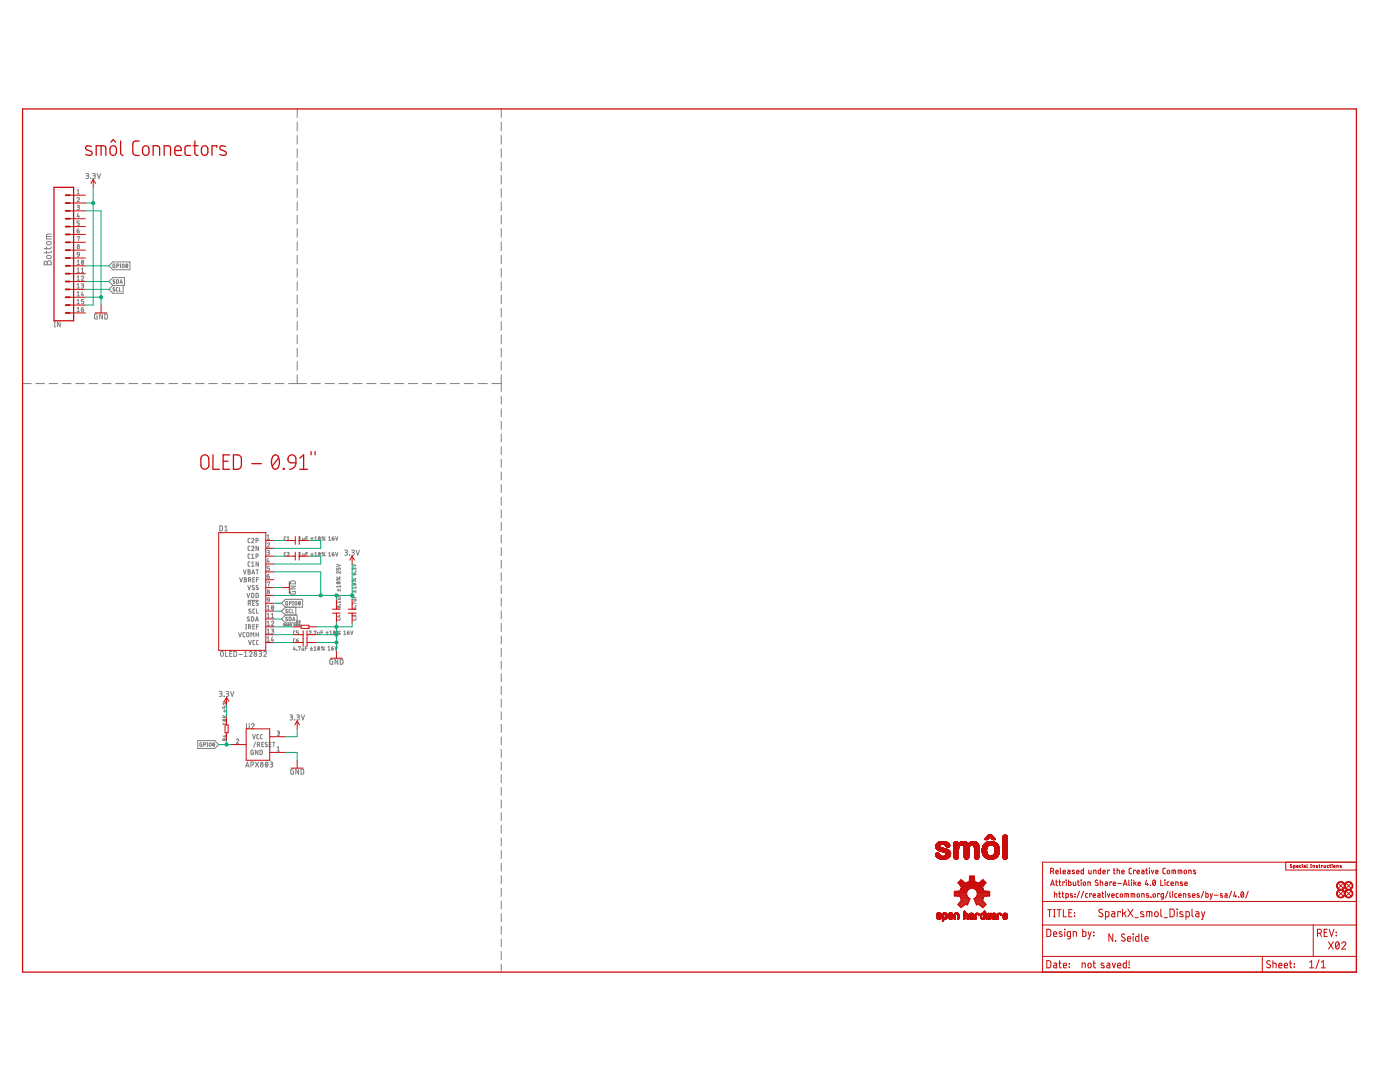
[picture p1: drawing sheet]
<svg xmlns="http://www.w3.org/2000/svg" width="279mm" height="216mm" viewBox="0 0 279 216" stroke-linecap="round" stroke-linejoin="round" font-family="sans-serif">
<g fill="none" stroke="#808080" stroke-width=".2">
<path d="M15.4 39.6a.23 .23 0 0 1 .3-.2 .23 .23 0 0 1 .1 .4l-.4 .5h.5M15.4 38l.2-.2v.9M15.4 38.7h.5M17.1 34.6l.6 .1-.1 .3-.3 .1M17.4 35.1l.3 .3-.2 .2h-.4M18.1 35.6h.1M18.5 34.6h.4l.1 .2-.1 .2-.3 .1M18.8 35.1l.2 .1v.3l-.5 .1M19.4 34.6l.3 1 .4-1M59.3 21.7v1.8M59.3 24.4v1.7M59.3 27v1.8"/>
<path d="M59.3 29.7v1.7M59.3 32.3v1.8M59.3 35v1.7M59.3 37.7v1.7M100 21.7v1.8M100 24.4v1.7M100 27v1.8M100 29.7v1.7M100 32.3v1.8M100 35v1.7M100 37.7v1.7M8.9 52.2l.3-.1 .2 .3a.4 .4 0 0 1 .4-.4 .4 .4 0 0 1 .4 .4v.4h-1.4z"/>
<path d="M9.3 49.3v.5M9.3 50.1v.5M9.3 47.2h.9M9.4 51.1l.7-.1 .1 .4-.3 .2h-.4l-.2-.2zM9.4 52.4v.4M9.5 48.2h.6l.1 .3v.2l-.7 .1-.2-.2zM10.2 50.1l-.1 .3h-1.3M10.2 49.3l-.2 .3h-1.2M10.2 46.7h-.7l-.2 .3v.7h.9M15.4 41l.4 .1v.2l-.3 .1M15.4 46.1h.3a.24 .24 0 0 1 .2 .2 .24 .24 0 0 1-.3 .2 .24 .24 0 0 1-.2-.2zM15.4 47.3v-.1h.5l-.3 .9"/>
<path d="M15.4 52.1l.2-.2v.9M15.4 53.7l.2-.2v.9M15.4 55.2l.2-.1v.8M15.4 56.8l.2-.2v.9M15.4 58.4l.2-.2v.9M15.4 59.9l.2-.1v.8M15.4 52.8h.5M15.4 54.4h.5M15.4 55.9h.5M15.4 57.5h.5M15.4 59.1h.5M15.4 50.5l.3-.1 .2 .4h-.4z"/>
<path d="M15.6 42.5l-.2 .7h.5M15.6 41.4l.2 .1v.2l-.4 .1M15.7 43v.4M15.8 45.7l-.3 .1-.1 .3M15.9 44.1h-.5v.4h.4l.1 .2-.1 .2-.4 .1M15.9 50.8l-.2 .3-.2 .1M16.2 55.2l.3-.1 .2 .1v.2l-.5 .5h.5M16.2 56.6h.4l.1 .2-.1 .2h-.3M16.2 54.4h.5M16.2 53.7l.3-.2v.9M16.4 52a.4 .4 0 0 1 .3 .4 .4 .4 0 0 1-.3 .3l-.2-.3zM16.4 58.2l-.2 .7h.5"/>
<path d="M16.5 57l.2 .1v.3l-.5 .1M16.6 58.7v.4M16.7 52.1l-.4 .5M16.7 59.8h-.5v.3l.4 .1 .1 .1-.1 .3h-.4M21.7 56.2l.8-.8h2.3v1.6h-2.3zM21.7 53l.8-.7h3.4v1.5h-3.4zM22.5 57l-.8 .7 .8 .8h2.1v-1.5M22.9 55.9l-.3-.1v.2l.3 .5-.4-.1M22.9 57.4h-.3v.2l.3 .4h-.4M22.9 52.7l-.3 .1v.6h.3v-.4h-.1M23.3 55.8l.3 .1v.6h-.3zM23.3 53.1h.3l.1-.3-.4-.1v.7"/>
<path d="M23.5 57.4l-.3 .2v.4l.3 .1M23.8 57.4v.7h.4M23.9 56.5l.3-.7 .2 .7M24 53.4h.1M24 52.7h.1M24 56.4h.4M24 52.7v.7M24.4 52.8l.2-.1 .2 .1-.1 .6-.3-.1zM25.2 52.7a.33 .33 0 0 1 .3 .4 .33 .33 0 0 1-.3 .3l-.1-.4zM25.5 52.9l-.4 .4M59.3 40.3v1.7M59.3 43v1.7"/>
<path d="M59.3 45.6v1.7M59.3 48.3v1.7M59.3 50.9v1.7M59.3 53.6v1.7M59.3 56.2v1.8M59.3 58.9v1.7M100 40.3v1.7M100 43v1.7M100 45.6v1.7M100 48.3v1.7M100 50.9v1.7M100 53.6v1.7"/>
<path d="M100 56.2v1.8M100 58.9v1.7M4.5 76.5h1.7M7.2 76.5h1.7M9.8 76.5h1.7M10.8 65.2h.2M10.8 64.2h.2M10.9 64.2v1M12 64.2v1l-.5-1v1M12.5 76.5h1.7M15.1 76.5h1.7M15.4 61.5l.2-.2v.9"/>
<path d="M15.4 60.6h.5M15.4 62.2h.5M16.2 61.7h.3a.24 .24 0 0 1 .2 .3 .24 .24 0 0 1-.2 .2 .24 .24 0 0 1-.3-.2zM16.6 61.3l-.3 .1-.1 .3M17.8 76.5h1.7M19.4 62.7l-.5 .1 .1 .8h.4v-.5h-.2M20.4 76.5h1.8M20.4 62.7v.9l-.5-.9v.9M20.9 62.7l.5 .1 .1 .6-.2 .2h-.4zM23.1 76.5h1.7M25.7 76.5h1.8M28.4 76.5h1.7"/>
<path d="M31.1 76.5h1.7M33.7 76.5h1.7M36.4 76.5h1.7M39 76.5h1.7M41.7 76.5h1.7M44.3 76.5h1.7M47 76.5h1.7M49.6 76.5h1.8M52.3 76.5h1.7M54.9 76.5h1.8M57.6 76.5h3.6M59.3 61.5v1.8"/>
<path d="M59.3 64.2v1.7M59.3 66.8v1.8M59.3 69.5v1.7M59.3 72.2v1.7M59.3 74.8v1.7M62.1 76.5h1.8M64.9 76.5h1.8M67.6 76.5h1.9M70.4 76.5h1.9M73.2 76.5h1.8M76 76.5h1.8M78.7 76.5h1.9"/>
<path d="M81.5 76.5h1.9M84.3 76.5h1.8M87.1 76.5h1.8M89.9 76.5h1.8M92.6 76.5h1.9M95.4 76.5h1.9M98.2 76.5h1.8M100 61.5v1.8M100 64.2v1.7M100 66.8v1.8M100 69.5v1.7M100 72.2v1.7"/>
<path d="M100 74.8v3.3M100 79.1v1.5M100 81.6v1.6M100 84.1v1.6M100 86.6v1.6M100 89.1v1.6M100 91.7v1.5M100 94.2v1.6M100 96.7v1.6M100 99.2v1.6M43.9 104.9l.4 .1v.9h-.4zM44.9 105.9h.5"/>
<path d="M44.9 105.2l.2-.3v1M47.8 115.3l.3 .8 .3-.8M48.6 113.7l.3 .9 .2-.9M48.7 115.3h.4l.1 .1-.2 .2 .2 .3-.2 .2h-.3zM48.7 115.6h.3M49.3 118.4l.3 .9 .2-.9M49.4 116.8l.3 .9 .3-.9M49.5 113.7l.4 .1-.2 .3 .3 .1-.1 .3-.4 .1zM49.5 114.1h.2M49.5 119.8h2.1M49.6 115.7l.4-.1v-.3h-.4v.8M49.9 115.7l.2 .4"/>
<path d="M49.9 107.4h-.3l-.1 .2v.6l.4 .1M49.9 109h-.3l-.1 .2v.5l.4 .2M49.9 110.6h-.3l-.1 .1v.6l.4 .1M49.9 112.1h-.3l-.1 .2v.6l.4 .1M50.2 118.4h.3l.2 .2-.1 .5-.2 .2h-.2zM50.2 107.6a.24 .24 0 0 1 .3-.2 .24 .24 0 0 1 .1 .4l-.4 .5h.5M50.2 111.4h.5M50.2 110.7l.2-.1v.8M50.2 109.2a.23 .23 0 0 1 .4-.2 .23 .23 0 0 1 0 .4l-.4 .5h.5M50.2 112.3l.3-.2v.9M50.2 113h.5M50.2 114.6l.3-.9 .3 .9"/>
<path d="M50.3 114.3h.5M50.5 115.6h.2M50.7 116.9l-.3-.1-.1 .2 .5 .4v.2l-.2 .1-.3-.1M50.8 120h-.4v.8h.4M50.8 115.3h-.3v.8h.3M51.1 107.9h.4v-.4l-.4-.1v.9M51.1 111l.4-.1v-.3h-.4v.8M51.1 118.4l.4 .1v.7l-.4 .1zM51.1 113.7h.5M51.2 115.6h.4M51.3 113.7v.9M51.5 116.9l-.3-.1-.1 .2 .4 .4v.2l-.1 .1-.3-.1"/>
<path d="M51.6 109v.9l-.5-.9v.9M51.6 112.1v.9l-.5-.9v.9M51.6 115.3h-.4v.8M53.3 108.5a.24 .24 0 0 1 .4-.2 .24 .24 0 0 1 0 .4l-.4 .5h.5M53.3 109.9h.4l.1 .1-.1 .2h-.3M53.3 114.9h.3a.24 .24 0 0 1 .1 .4 .24 .24 0 0 1-.4 0zM53.3 106.9l.3-.2v.9M53.3 107.6h.5M53.3 116.2v-.1h.5l-.2 .9M53.3 119.4l.3-.1 .2 .1v.3h-.4zM53.5 111.4l-.2 .7h.5M53.6 110.2l.2 .2v.2l-.5 .1"/>
<path d="M53.6 111.9v.4M53.7 114.6l-.3 .1-.1 .2M53.8 113h-.5v.4h.4l.1 .2-.1 .2-.4 .1M53.8 119.7l-.1 .3-.3 .1M57 107.1l-.3 .2v.4l.3 .1M57 110.2l-.3 .2v.5l.3 .1M57.3 110.4a.2 .2 0 0 1 .3-.2 .21 .21 0 0 1 .1 .4l-.4 .4h.4M57.3 107.8h.4M57.3 107.3l.2-.2v.7M58 118l.1 .5 .8-.1v-.4h-.5v.2M58 117h.9l-.9 .5h.9M58 116h.8l.1 .5h-.9z"/>
<path d="M59.7 107.3l.2-.2v.7M59.7 110.4l.2-.2v.8M59.7 107.8h.4M59.7 111h.4M60.4 107.3l.1 .5h.2v-.5M60.4 110.5l.1 .5h.2v-.5M61 107.4h.4M61 110.6h.4M61.4 107.1h-.4v.7M61.4 110.2h-.4v.8M62 107.8h.5M62 107.4h.5"/>
<path d="M62 111h.5M62 110.6h.5M62.3 107.2v.5M62.3 110.3v.5M62.8 107.8h.4M62.8 107.3l.2-.2v.7M62.8 110.4l.2-.2v.8M62.8 111h.4M63.6 107.1a.34 .34 0 0 1 .3 .4 .34 .34 0 0 1-.3 .3l-.1-.3zM63.6 110.3a.34 .34 0 0 1 .3 .3 .34 .34 0 0 1-.3 .3l-.1-.3zM63.9 107.3l-.3 .4M63.9 110.4l-.3 .4"/>
<path d="M64.9 107.1l-.7 .7M64.9 110.2l-.7 .8M65.6 107.8h.4M65.6 107.3l.2-.2v.7M65.6 110.4l.2-.2v.8M65.6 111h.4M66.3 107.4h.2a.2 .2 0 0 1 .2 .2 .2 .2 0 0 1-.2 .2 .2 .2 0 0 1-.2-.2zM66.3 110.6h.2a.2 .2 0 0 1 .2 .2 .2 .2 0 0 1-.2 .1 .2 .2 0 0 1-.2-.2zM66.6 107.1l-.2 .1-.1 .2M66.6 110.2l-.2 .1-.1 .3M67 107.1l.2 .7 .2-.7M67 110.2l.2 .8 .2-.8"/>
<path d="M67.2 113.3v.4h.3l.1-.4 .3 .1v.3M67.2 118.6v.4h.7M67.2 115.1l.7 .7M67.2 112.6l.7 .2-.7 .3M67.2 116.2a.38 .38 0 0 1 .4-.1 .38 .38 0 0 1 .3 .3 .37 .37 0 0 1-.4 .1 .37 .37 0 0 1-.3-.3zM67.3 117.8h.5M67.3 116.1l.4 .4M67.4 119.3h.5l-.1 .3h-.4M67.5 118.6v.4M67.5 117.5v.5M67.9 114v.4l-.4-.3a.2 .2 0 0 0-.3 0 .2 .2 0 0 0 .1 .3M67.9 116.8v.4"/>
<path d="M67.9 117.5v.5M67.9 120v.4M67.9 117h-.7l.1 .2M68.8 109.8l.5 .1v.3h-.4M69.1 110.2l.3 .4-.2 .1-.4 .1M69.7 110.8h.1M70.2 109.8l.5 .1-.1 .3h-.3M70.3 114.4l.1 .2 .2 .1M70.3 118.9v.4h.7M70.3 115.4l.7 .7M70.3 112.6l.7 .2-.7 .3M70.3 116.5a.37 .37 0 0 1 .4-.1 .37 .37 0 0 1 .3 .3 .38 .38 0 0 1-.4 .1 .38 .38 0 0 1-.3-.3z"/>
<path d="M70.4 118h.5M70.4 110.2l.3 .4-.1 .1-.4 .1M70.5 116.4l.4 .3M70.5 119.6h.5v.3h-.5M70.6 113.5l.1-.2h.2l.1 .4M70.6 113.5l-.2-.2-.1 .4M70.6 113.5v.1M70.6 118.9v.4M70.7 117.8v.5M70.7 114.3a.2 .2 0 0 1 .3 .1 .2 .2 0 0 1-.2 .3h-.2zM71 114h.1M71 117.1v.4"/>
<path d="M71 117.8v.5M71 117.3h-.7l.2 .2M71.1 109.8l.3 1 .3-1M100 101.7v1.6M100 104.2v1.6M100 106.8v1.6M100 109.3v1.6M100 111.8v1.6M100 114.3v1.6M100 116.8v1.6M100 119.3v1.6M43.8 138h.4l.1 .2-.1 .2h-.3"/>
<path d="M44 138.4l.3 .1v.4l-.5 .1M44.1 130h.4l.1 .3v.4l-.2 .3-.3-.1-.1-.2zM44.5 140l.7 .6M44.7 139h.1M45 130v1h.5M45.1 138l.5 .1v.3h-.4M45.4 138.4l.2 .1v.4l-.5 .1M45.8 130.4h.4M46 138l.4 1 .3-1M46.3 130h-.5v1h.5M46.7 130l.5 .2v.5l-.1 .3h-.4zM47.6 126.2l.3 .9 .3-.9"/>
<path d="M47.7 130.6h.6M48.8 131h.5M48.8 130.2l.2-.2v1M48.9 126.2h-.3l-.1 .2v.6l.4 .1M49 125.5h.2M49 124.7h.2M49.1 124.7v.8M49.2 126.3l.2-.1 .3 .1-.1 .7h-.4zM49.6 120.4l.4-.1-.1-.3h-.3v.8M49.6 125.1l.4-.1v-.3h-.4v.8M49.6 127.8l.3 .8 .3-.8M49.7 130.2a.27 .27 0 0 1 .4-.2 .27 .27 0 0 1 .1 .4l-.5 .6h.6"/>
<path d="M49.8 123.1h-.4v.2l.4 .4v.1h-.5M49.8 120.4l.2 .4M49.9 125.1l.2 .4M50.1 121.6l-.3-.1-.1 .2 .4 .4v.2h-.5M50.1 127.1v-.9l.3 .5 .3-.5v.9M50.2 123.1l.4 .1 .1 .5-.2 .2h-.3zM50.4 120.3h.3M50.5 125h.2M50.8 121.5h-.3v.2v.6l.3 .1M50.8 124.7h-.3v.8h.3M50.9 127.8h-.3l-.1 .2v.5l.4 .1M51 123.9l.3-.8 .3 .8"/>
<path d="M51.1 123.7h.4M51.1 126.6h.5M51.1 126.2v.9M51.2 121.5v.9h.4M51.2 125h.4M51.5 120h-.3l-.1 .1 .4 .4v.2l-.1 .1-.3-.1M51.6 127.8h-.3l-.1 .2v.5l.4 .1M51.6 126.2v.9M51.6 124.7h-.4v.8M51.7 130l.5 .1-.1 .3h-.3M51.9 130.4l.3 .4-.1 .2h-.4M52.6 130.2a.28 .28 0 0 1 .4-.2 .28 .28 0 0 1 .1 .4l-.5 .6h.6"/>
<path d="M53.3 121l.3-.2v.9M53.3 122.6l.3-.2v.9M53.3 124.1l.3-.1v.8M53.3 125.7l.3-.2v.9M53.3 127.3l.3-.2v.9M53.3 121.7h.5M53.3 123.3h.5M53.3 124.8h.5M53.3 126.4h.5M53.3 128h.5M54.1 124.1l.3-.1 .2 .1v.2l-.5 .5h.5M54.1 125.5l.5 .1v.2l-.3 .1"/>
<path d="M54.1 123.3h.5M54.1 122.6l.3-.2v.9M54.3 120.9a.4 .4 0 0 1 .3 .4 .4 .4 0 0 1-.3 .3l-.2-.3zM54.3 127.1l-.2 .7h.5M54.4 125.9l.2 .1v.3l-.5 .1M54.5 127.6v.4M54.6 121l-.4 .5M56.2 120.4l.8-.8h3.4v1.6h-3.4zM56.8 124.5h-.2v.2l.2 .1-.2 .1M57 122.7h2.3v1.6h-2.3l-.8-.8zM57 121.2l-.8 .7 .8 .8M57 124.7l.3 .1"/>
<path d="M57 124.7l.1 .2 .2-.1M57.2 124.5l-.2 .2M57.3 124.8h.1M57.4 123.2h-.3l-.1 .1 .4 .5h-.4M57.4 121.6h-.3l-.1 .2 .4 .4h-.4M57.4 120l-.4 .1 .1 .6h.3v-.4h-.1M57.5 124.5l.2 .1-.1 .3-.2-.2zM57.7 124.6l-.2 .2M57.7 123.1l.4 .2-.1 .5-.3 .1zM57.8 120.4h.3l.1-.2-.1-.2h-.3v.7M57.9 124.5v.4M58 121.6l-.3 .2v.4l.3 .1"/>
<path d="M58 124.7l.2 .2M58.2 124.5l-.3 .3M58.3 121.6v.7h.3M58.4 120.7h.2M58.4 120h.2M58.4 123.9l.2-.8 .3 .8M58.4 123.7h.4M58.5 120v.7M58.6 124.9h.2M58.6 124.6l.1-.1v.4M58.7 129l-.1 .6h.4M58.8 129.4v.4"/>
<path d="M58.9 125.9l-.3 .1v.5l.3 .1M58.9 127.5l-.3 .1v.5l.3 .1M58.9 120l.3 .1v.6l-.4-.2zM59 121.2v1.5M59.1 124.5l.2 .2-.1 .2-.1-.1zM59.2 127.8h.2a.2 .2 0 0 1 .1 .2 .2 .2 0 0 1-.2 .2 .2 .2 0 0 1-.1-.2zM59.2 124.1h.2M59.2 129.7h.1M59.3 124.6l-.2 .2M59.4 124.1l.1-.2-.3-.1v.5M59.4 124.1l.1 .2M59.5 127.5l-.3 .1v.2"/>
<path d="M59.5 125.9h-.3v.3l.3 .2v.2h-.3M59.5 129.1l.4-.1-.1 .8M59.7 123.8l.2 .1-.2 .2M59.7 120a.34 .34 0 0 1 .3 .4 .34 .34 0 0 1-.3 .3l-.1-.2zM59.8 124.8l.1 .1zM59.8 124.1l.1 .1-.2 .1M59.9 124.5l-.4 .4M59.9 120.2l-.3 .4M60.3 129.3l.1 .5h.2v-.5M60.9 129.3h.4M61.3 129h-.4v.8M61.7 126a.2 .2 0 0 1 .3-.1 .2 .2 0 0 1 0 .3l-.3 .4h.4"/>
<path d="M61.9 129.8h.5M61.9 129.4h.5M62.1 129.1v.5M62.4 126.6h.1M62.7 126a.2 .2 0 0 1 .3-.1 .2 .2 0 0 1 0 .3l-.3 .4h.4M62.7 129.8h.4M62.7 129.2l.2-.2v.8M63.4 126.1l.1 .5h.2v-.5M63.5 129.1a.33 .33 0 0 1 .3 .3 .33 .33 0 0 1-.3 .3l-.1-.3zM63.8 129.2l-.4 .4M64.1 126.2h.3M64.4 125.9h-.3v.7"/>
<path d="M64.8 129l-.7 .8M65 126.6h.5M65 126.2h.5M65.3 126v.5M65.5 129.8h.4M65.5 129.2l.2-.2v.8M65.8 126.6h.4M65.8 126l.2-.1v.7M66.2 129.3l.4 .2M66.2 129.3l.1 .4 .3-.2M66.4 131.6l-.5 .1-.1 .6 .2 .2h.4v-.5h-.2M66.5 129l-.3 .3"/>
<path d="M66.6 129.5h.1M66.7 125.9a.33 .33 0 0 1 .2 .3 .33 .33 0 0 1-.2 .4l-.2-.3zM66.8 129l.3 .8 .2-.8M66.9 126l-.3 .4M67.2 123.4l.1 .3h.5l.1-.3M67.2 121.1a.37 .37 0 0 1 .4-.2 .37 .37 0 0 1 .3 .3 .37 .37 0 0 1-.4 .2 .37 .37 0 0 1-.3-.3zM67.3 121l.4 .3M67.4 131.6v.9l-.5-.9v.9M67.6 122.9h.3M67.7 122.8v.4l-.5-.2M67.9 120.6h.1M67.9 131.6l.5 .1 .1 .6-.2 .2h-.4z"/>
<path d="M67.9 120.1h-.7l.1 .3M67.9 125.9l-.6 .7M68.6 126.6h.4M68.6 126l.2-.1v.7M69.3 126.2h.3a.2 .2 0 0 1 .1 .3 .2 .2 0 0 1-.2 .1 .2 .2 0 0 1-.2-.2zM69.6 125.9l-.3 .3M70 125.9l.2 .7 .2-.7M70.3 123.4l.2 .3h.5v-.3M70.6 123l.1-.2h.2l.1 .4M70.6 122.9l-.2-.1-.1 .4M70.6 122.9v.2M70.7 121.3h.3"/>
<path d="M70.9 121.2v.4l-.6-.1M71 120.9h.1M71 120.4l-.7-.2 .1 .4M100 121.9v1.6M100 124.4v1.6M100 126.9v1.6M100 129.4v1.6M100 131.9v1.6M100 134.5v1.6M100 137v1.6M100 139.5v1.6M39.5 147.8h3.4l.7 .8-.7 .8h-3.4z"/>
<path d="M40.3 148.2l-.4 .1 .1 .6h.3v-.4h-.1M40.6 148.6l.4-.1v-.2l-.4-.1v.7M41.3 148.9h.1M41.3 148.2h.1M41.4 148.2v.7M41.8 148.3l.2-.1 .1 .2v.3l-.2 .2-.1-.1zM42.5 148.2a.33 .33 0 0 1 .3 .4 .33 .33 0 0 1-.3 .3l-.1-.3zM42.8 148.4l-.3 .4M44.5 140.9v.4h.3l.1-.4 .3 .1v.3M44.5 143.2h.7M44.5 142.8l.4 .4M44.5 143.6a.37 .37 0 0 1 .4-.1 .37 .37 0 0 1 .2 .3 .35 .35 0 0 1-.3 .1 .35 .35 0 0 1-.3-.3z"/>
<path d="M44.6 141.9h.4M44.6 143.6l.4 .3M44.8 141.6v.5M44.9 147.6l-.3-.2-.1 .3h.7M44.9 147.6v.1M44.9 146.8h.3M45 146.6v.4l-.5-.1M45.2 144.4h-.7l.1 .2M45.2 141.6v.5M45.2 144.2v.4M45.2 142.8l-.5 .2M45.2 147.3l-.3 .2"/>
<path d="M47.2 147.6a.23 .23 0 0 1 .3-.1 .23 .23 0 0 1 .1 .3l-.4 .5h.4M49 153.1l.4-1 .3 1M49.1 152.8h.5M49.2 144.4v.8l.2 .2 .3-.2v-.8M50.1 152.6l.5-.1v-.3l-.5-.1v1M50.2 144.6a.27 .27 0 0 1 .4-.2 .27 .27 0 0 1 .1 .4l-.5 .6h.5M50.4 146.6l.3 .8 .2-.8M50.5 149.7l-.4 .1 .1 .7 .3 .1v-.5h-.1M50.9 152.1l.7 1M51 148l-.4 1.1M51.4 148.6h.3l.1-.3-.4-.2v.9M51.5 149.7v.9l-.5-.9v.9"/>
<path d="M51.6 152.1l-.7 1M51.6 146.6l-.3 .1v.6l.3 .1M51.6 148.6l.2 .4M51.9 149.7l.4 .1-.1 .7-.3 .1zM52.2 148.5h.3M52.3 146.6l-.3 .1v.6l.3 .1M52.6 148.1h-.4v.9h.4M53.1 152.1a.5 .5 0 0 1 .4 .5 .5 .5 0 0 1-.4 .4l-.2-.5zM53.3 148.2l-.2-.1-.2 .2 .5 .4v.2h-.5M53.4 152.3l-.4 .5M53.7 148.5h.3M53.9 152.1h.5l.1 .2-.1 .2h-.4"/>
<path d="M54.1 148.1h-.4v.9h.4M54.2 152.5l.2 .1v.4l-.5 .1M54.4 148.1h.5M54.6 148.1v.9M55.3 145.9l.5 .1-.2 .3M55.3 149.2l.3-.2v.9M55.3 149.9h.5M55.4 146.3h.2M55.6 146.3l.2 .1v.2l-.5 .1M57.8 142.7l.6 .1v.2l-.4 .1M58.1 143.1l.3 .1v.4l-.6 .1M58.6 153.5l-.6 .1 .1 .8 .5 .1v-.6h-.2"/>
<path d="M58.8 143.6h.1M59.2 142.7l.5 .1v.2l-.4 .1M59.5 143.1l.3 .3-.2 .2-.4 .1M59.6 153.5v1l-.6-1v1M60.1 153.5l.5 .1v.6l-.1 .3h-.4zM60.1 142.7l.4 1 .3-1M100 142v1.6M100 144.5v1.6M100 147v1.6M100 149.6v1.6M100 152.1v1.6M100 154.6v1.6"/>
<path d="M100 157.1v1.6M100 159.6v1.6M100 162.2v1.5M100 164.7v1.6M100 167.2v1.6M100 169.7v1.6M100 172.2v1.6M100 174.8v1.5M100 177.3v1.6M100 179.8v1.6M100 182.3v1.6M100 184.8v1.6"/>
<path d="M100 187.3v1.6M100 189.9v1.6M100 192.4v1.6"/>
<circle cx="15.6" cy="49.4" r=".24"/>
<circle cx="15.6" cy="49" r=".18"/>
<circle cx="53.5" cy="118.3" r=".24"/>
<circle cx="53.6" cy="117.9" r=".19"/>
<circle cx="64.4" cy="110.4" r=".12"/>
<circle cx="64.4" cy="107.2" r=".12"/>
<circle cx="64.8" cy="107.7" r=".12"/>
<circle cx="64.8" cy="110.8" r=".11"/>
<circle cx="67.3" cy="115.6" r=".12"/>
<circle cx="67.8" cy="115.2" r=".12"/>
<circle cx="70.4" cy="115.9" r=".13"/>
<circle cx="70.9" cy="115.5" r=".11"/>
<circle cx="51" cy="130.7" r=".28"/>
<circle cx="51" cy="130.2" r=".22"/>
<circle cx="59.6" cy="124.6" r=".08"/>
<circle cx="64.2" cy="129.1" r=".12"/>
<circle cx="64.6" cy="129.6" r=".12"/>
<circle cx="67.4" cy="126" r=".12"/>
<circle cx="67.8" cy="126.5" r=".12"/>
<circle cx="44.6" cy="140.5" r=".11"/>
<circle cx="45.1" cy="140.1" r=".11"/>
<circle cx="52.2" cy="152.3" r=".22"/>
<circle cx="52.3" cy="152.8" r=".28"/>
</g>
<g fill="none" stroke="#c90d0c" stroke-width=".2">
<path d="M13.9 38.9h3.1M18.6 35.8l.5 .8M18.6 35.8l-.5 .8M18.6 35.8v1.6M13.9 40.5h3.1M13.9 42.1h3.1M13.9 43.6h3.1M13.9 45.2h3.1M13.9 46.8h3.1M13.9 48.3h3.1M13.9 49.9h3.1M13.9 51.5h3.1"/>
<path d="M13.9 53h3.1M13.9 54.6h3.1M13.9 56.2h3.1M13.9 57.7h3.1M13.9 59.3h3.1M13.9 60.9h3.1M13.9 62.4h3.1M19 62.4h2.3M20.2 60.9v1.5M43.6 106.3h9.4v23.5h-9.4zM53 107.8h1.6M53 111h1.6"/>
<path d="M53 109.4h1.6M53 112.5h1.6M53 114.1h1.6M53 115.7h1.6M53 117.2h1.6M53 118.8h1.6M56.2 117.2h1.5M57 107.8h1.9M57 111h1.9M57.7 116.1v2.3M58.9 107.1v1.5M58.9 110.2v1.6"/>
<path d="M59.7 107.1v1.5M59.7 110.2v1.6M59.7 107.8h2M59.7 111h2M67.1 119.6v2M70.3 111v1.5M70.3 119.6v2M70.3 111l.4 .8M70.3 111l-.5 .8M45.2 139.2v1.5M45.2 139.2l.5 .8M45.2 139.2l-.5 .8"/>
<path d="M53 125.1h1.6M53 126.6h1.6M53 128.2h1.6M53 120.4h1.6M53 121.9h1.6M53 123.5h1.6M58.5 125.1h1.6M58.5 126.6h2M58.5 128.2h2M60.1 124.8h1.6v.6h-1.6zM60.5 125.9v3.1M61.3 125.9v3.1"/>
<path d="M61.3 126.6h1.9M61.3 128.2h1.9M61.7 125.1h1.5M66 131.3h2.3M66.4 121.6h1.5M66.4 122.3h1.5M67.1 122.3v2M67.1 129.8v1.5M69.5 121.6h1.6M69.5 122.3h1.6M70.3 122.3v2M44.9 144.7h.6v1.5h-.6z"/>
<path d="M45.2 143.1v1.6M45.2 146.2v1.6M46 148.6h3.1M49.1 145.4h4.7v6.3h-4.7zM53.8 147h3.2M53.8 150.1h3.2M58.1 153.3h2.4M59.3 143.9l.5 .8M59.3 143.9l-.5 .8M59.3 143.9v1.5M59.3 151.7v1.6M186.7 170.5v.1"/>
<path d="M186.7 170.6l.1 .3M186.7 170.6h.9M186.7 170.5h.8M186.7 170.4h.8M186.8 170.4l-.1 .1M186.8 170.7l.9 .1M186.8 170.7h.9M186.8 170.4h.6M186.8 168.8v.2M186.8 169v.1M186.8 170.3h.6M186.8 169.1h1"/>
<path d="M186.8 169l.9 .1M186.8 169h.8M186.8 168.9l.8 .1M186.8 168.9h.8M186.8 168.8h.8M186.8 169.1v.2M186.8 170.8l1.2 .1M186.8 170.8h1M186.8 169.2h1.3M186.8 169.1h1.1M186.8 168.7v.1M186.8 170.3v.1"/>
<path d="M186.8 170.9l.1 .1M186.8 169.2h1.4M186.8 169.3l.2 .2M186.8 170.9h2.8M186.8 169.3h1.6M186.9 168.6l-.1 .1M186.9 170.9h2.6M186.9 170.2h.4M186.9 169.3l1.8 .1M186.9 170.2l-.1 .1M186.9 171h.1M186.9 171h2.6"/>
<path d="M186.9 169.4h1.9M186.9 168.4h2.6M186.9 168.4v.2M186.9 170.2h.3M186.9 169.4l2.1 .1M186.9 168.4h2.5M187 171v.1M187 168.4h2.4M187 169.5h2.1M187 168.3h2.3M187 170.2h-.1M187 169.5l.3 .2"/>
<path d="M187 171.1l.2 .1M187 171.1h2.4M187 169.5h2.2M187.1 168.2l2.2 .1M187.1 169.6h2.2M187.1 168.2h2.1M187.1 171.2h2.2M187.2 170.2h.1M187.2 171.2l.8 .2M187.2 169.6l2.1 .1M187.2 171.2h2M187.2 168.1h1.9"/>
<path d="M187.2 169.7h2.2M187.3 168.1l-.4 .3M187.3 169.7l.2 .1M187.3 168.1h1.8M187.3 170.2v.1M187.3 171.3h1.8M187.3 170.3l.2 .2M187.3 169.7l2.2 .1M187.3 168.1h1.7M187.4 171.3h1.6M187.5 169.8h.1M187.5 169.8h2"/>
<path d="M187.5 168l-.2 .1M187.5 170.5l.1 .1M187.5 168h1.3M187.5 171.4h1.4M187.6 168.8v.1M187.6 169.8l.3 .1M187.6 170.6l.5 .3M187.6 169.8h1.9M187.6 168.9l.3 .2 1.1 .4M187.6 168.7v.1M187.6 168.7h-.8M187.6 168h1.1"/>
<path d="M187.7 171.4h1M187.7 168.6h-.9M187.7 169.9h1.9M187.8 168.5l-.2 .2M187.8 168.5l-1 .1M187.9 169.9l.7 .2M188 169.9h1.6M188 167.9l-.5 .1M188 168.5h-.2M188.1 170h1.5M188.2 168.5l.4 .1M188.2 167.9h.2"/>
<path d="M188.3 170l1.4 .1M188.4 170.1h1.3M188.4 168.5h1.1M188.5 167.9l.8 .4M188.5 170.9h-.1M188.5 168.6h1M188.6 170.1h1.1M188.6 168.6h.9M188.6 170.1l.2 .1M188.6 168.6l.1 .1M188.6 168.7h.9M188.7 168.7l.4 .3h.3"/>
<path d="M188.7 170.2h1M188.7 168.7h.8M188.7 168.8h.8M188.8 170.2v.1M188.8 168.8h.7M188.8 170.7h.9M188.8 170.3h.9M188.8 170.7l-.3 .2M188.8 170.6h.9M188.8 168.9h.7M188.8 170.3v.3M188.8 170.4h.9"/>
<path d="M188.8 170.6v.1M188.8 170.5h.9M188.9 169h.5M189 169.5h.1M189 171.3l-.6 .1M189 169h.4M189.1 169.5h.1M189.2 169.5l.2 .2M189.3 168.3h.1M189.4 168.3v.1M189.4 169.7l.1 .1M189.4 171.1h-2.4"/>
<path d="M189.4 168.4l.1 .2M189.5 168.9l-.6 .1M189.5 169.8l.1 .1M189.5 168.5h-2.6M189.5 168.9l-.1 .1M189.5 168.6v.1M189.5 168.8v.1M189.5 168.7v.1M189.6 169.9l.1 .2M189.6 170.8l-1.1 .1M189.6 170.8h-.9M189.7 170.7l-.3 .4-.4 .2"/>
<path d="M189.7 170.7l-1 .1M189.7 170.1v.1M189.7 170.2v.1M189.7 170.6v.1M189.7 170.5v.1M189.7 170.6h-.9M189.7 170.3v.2M190.4 168.5h4.9M190.4 170.9h.9M190.4 170.2h.9M190.4 171h.9M190.4 170.8h.9"/>
<path d="M190.4 170.7h.9M190.4 170.6h.9M190.4 170.5h.9M190.4 170.4h.9M190.4 170.3h.9M190.4 170.1h.9M190.4 170h.9M190.4 169.9h.9M190.4 169.8h.9M190.4 169.7h.9M190.4 169.6h.9M190.4 169.5h.9"/>
<path d="M190.4 169.4h.9M190.4 169.3h.9M190.4 169.2h.9M190.4 169.1h.9M190.4 169h1M190.4 168.8h1.1M190.4 168.5l4.9 .1M190.4 168.4h4.8M190.4 168.3h.8M190.4 168.3v2.6M190.4 170.9v.1M190.4 171.1h.9"/>
<path d="M190.4 168.2l.8 .1M190.4 168.2h.8M190.4 171v.2M190.4 171.2h.8M190.4 168.1h.8M190.4 171.2l.1 .1M190.5 171.2h.7M190.5 168.1h.7M190.5 171.3h.7M190.5 168.1l-.1 .2M190.5 171.3h.1M190.5 168l.6 .1"/>
<path d="M190.5 168h.6M190.6 168l.3-.1 .3 .2M190.6 168l-.1 .1M190.6 171.3l.2 .1M190.6 171.4h.5M190.6 168h.4M191 171.4h-.1M191.1 171.3l-.1 .1M191.2 171.3h-.7M191.2 168.1v.2M191.2 171.3h-.1M191.3 171.2l-.1 .1"/>
<path d="M191.3 171.1h-.9M191.3 168.4h1.9M191.3 171v.2M191.3 169.6v1.4M191.3 169.4v.1M191.3 169.5v.1M191.3 169.2v.2M191.3 169.2h-.9M191.3 168.3h1.8M191.4 169.1h-1M191.4 169l-.1 .2M191.4 168.9l-1 .1"/>
<path d="M191.4 168.3h1.7M191.5 168.9h-1.1M191.5 168.2h1.6M191.5 168.2l-.3 .2v-.1M191.5 168.8l-.1 .2M191.5 168.8h-1.1M191.5 168.1h1.5M191.5 168.7v.1M191.6 168.7l-1.2 .1M191.6 168.1l-.1 .1M191.6 168.1h1.4M191.6 168.7h-1.2"/>
<path d="M191.6 168.7h-.1M191.7 168.1h-.1M191.7 168.1h1.2M191.8 168.6l-1.4 .1M191.8 168h.9M191.9 168.6l-.3 .1M191.9 168h.7M192 168.6l.4 .2M192.1 168.6h1.8M192.2 167.9l-.5 .2M192.3 168.7h1.4M192.3 168.7h1.3"/>
<path d="M192.3 168.8h1.3M192.4 168.8h1.1M192.4 167.9l.2 .1M192.4 168.8v.2M192.4 169.2h1M192.4 169.1h1M192.4 169h1M192.4 169v.2M192.4 169.2v.1M192.4 170.9h.9M192.4 170.2h.9M192.4 171.1h.9"/>
<path d="M192.4 171h.9M192.4 170.8h.9M192.4 170.7h.9M192.4 170.6h.9M192.4 170.5h.9M192.4 170.4h.9M192.4 170.3h.9M192.4 170.1h.9M192.4 170h.9M192.4 169.9h.9M192.4 169.8h.9M192.4 169.7h.9"/>
<path d="M192.4 169.6h.9M192.4 169.5h.9M192.4 169.4h1M192.4 169.3h1M192.4 169.3v1.7M192.4 171l.1 .2M192.5 171.2h.8M192.5 171.2l.1 .1M192.6 171.3v.1M192.6 171.3h.6M192.6 171.4h.5M192.6 168h.1"/>
<path d="M192.6 171.4h.3M192.7 171.4h.4M192.7 168l.2 .1M193.2 171.3l-.2 .1M193.3 171.3h-.8M193.3 171.2l-.1 .1M193.3 168.4h1.9M193.3 171.1l-.8 .1M193.3 171.1v.1M193.3 171h-.9M193.3 169.6v1.4M193.3 171v.1"/>
<path d="M193.4 169.4h-1M193.4 168.3h1.8M193.4 169.3v.1M193.4 169.4l-.1 .2M193.4 169.2h-1M193.4 169.1v.2M193.4 169h-1M193.4 168.2h1.7M193.4 169v.1M193.5 168.9l-1.1 .1M193.5 168.2h1.6M193.5 168.9l-.1 .1"/>
<path d="M193.5 168.9h-1.1M193.5 168.1h1.5M193.6 168.1h1.4M193.6 168.7l-.1 .2M193.7 168.1h1.2M193.8 168h1M193.9 168.6l-.3 .1M193.9 168.6h.2M193.9 168h.7M194.1 168.6h1.2M194.1 168.6l.3 .2M194.2 167.9l-.5 .1-.4 .4-.4-.3"/>
<path d="M194.3 168.7h1M194.4 167.9l.3 .1M194.4 168.8h.9M194.4 168.8h1M194.4 168.8v.1M194.4 168.9h1M194.4 169h1M194.4 168.9l.1 .1M194.5 169.2h.9M194.5 169.1h.9M194.5 169h.9M194.5 169.1v.2"/>
<path d="M194.5 169v.1M194.5 170.9h.9M194.5 170.2h.9M194.5 171h.9M194.5 170.8h.9M194.5 170.7h.9M194.5 170.6h.9M194.5 170.5h.9M194.5 170.4h.9M194.5 170.3h.9M194.5 170.1h.9M194.5 170h.9"/>
<path d="M194.5 169.9h.9M194.5 169.8h.9M194.5 169.7h.9M194.5 169.6h.9M194.5 169.5h.9M194.5 169.4h.9M194.5 169.3h.9M194.5 169.3v1.7M194.5 171l.1 .3M194.5 171.1h.8M194.5 171.2h.8M194.6 171.3h.7"/>
<path d="M194.6 171.3l.1 .1M194.6 171.3h.6M194.6 171.4h.6M194.7 171.4h.4M194.7 168l.4 .3M194.7 171.4h.2M195.1 171.4h-.1M195.1 168.3l.1 .1M195.2 168.4l.1 .1M195.3 168.5v.1M195.3 171.3l-.2 .1M195.3 168.6h-4.9"/>
<path d="M195.3 168.6h.1M195.3 171.2v.1M195.3 168.6l.1 .3M195.4 171.1h-.9M195.4 171l-.1 .2M195.4 168.9v2.1M196 169.8h.9M196 169.7h.9M196 169.6h.9M196 169.6v.1M196 169.7v.1M196 170h.9"/>
<path d="M196 169.9h.9M196 169.5h.9M196 169.4h.9M196 170l.1 .2M196 169.8v.2M196 170.1l1 .1M196 170.1h.9M196 169.2h.9M196 169.3v.3M196.1 170.2h.9M196.1 169.2h.9M196.1 170.2l.1 .2"/>
<path d="M196.1 170.3h.9M196.1 169.1l-.1 .2M196.1 170.4l1 .1M196.1 170.4h.9M196.1 169h.9M196.1 169h1M196.1 169v.1M196.2 170.5h.9M196.2 170.4v.2M196.2 170.6h1M196.2 170.6l.1 .2M196.2 168.8l-.1 .2"/>
<path d="M196.2 170.6h1.1M196.3 170.7h1M196.3 170.7l1.2 .1M196.3 170.8h2.9M196.3 170.8l.2 .2M196.3 168.6h2.8M196.3 168.6l-.1 .2M196.4 170.8h2.7M196.4 168.5h2.7M196.4 170.9h2.7M196.4 170.9h2.6M196.4 168.4h2.6"/>
<path d="M196.5 171h2.5M196.5 168.4h2.5M196.5 171h.1M196.5 168.4l-.2 .2M196.5 167.4v.1M196.5 167.5h.2M196.6 171h2.3M196.6 167.5h.5M196.6 168.3h2.3M196.6 171l.1 .1M196.6 171.1h2.3M196.6 168.3l-.1 .1"/>
<path d="M196.6 168.3h2.2M196.7 171.1h2.1M196.7 171.1l.9 .3M196.7 168.2h2.1M196.7 168.2l-.1 .1M196.7 171.2h2.1M196.8 168.1h1.9M196.8 168.1l-.1 .1M196.8 171.2h1.9M196.9 168.1h1.7M196.9 171.3h1.7M196.9 169.9v.1"/>
<path d="M196.9 169.5v.4M196.9 167h1.4M196.9 170l.1 .2M196.9 169.4v.1M196.9 169.3h-.9M196.9 169.2v.2M196.9 167h1.3M197 170.2v.1M197 169.1h-.9M197 168.1h1.5M197 169.1l-.1 .1M197 166.9h1.2"/>
<path d="M197 171.3h1.5M197 169h-.9M197 170.3l.1 .2M197 169v.1M197 166.9h1.1M197.1 166.8h1M197.1 170.5h.1M197.1 166.8l-.6 .6M197.1 167.5h-.1M197.1 171.4h1.3M197.1 168.9h-.9M197.1 168l-.3 .1"/>
<path d="M197.1 167.5h-.6M197.1 168.8h-.9M197.1 168h1.3M197.1 170.5l.4 .3M197.2 168.8l-.2 .2M197.2 167.4h-.7M197.2 166.7h.8M197.2 168.8h-1M197.2 166.7l-.1 .1M197.2 167.4h-.6M197.3 168.7l-1.1 .1M197.3 168.7l-.1 .1"/>
<path d="M197.3 167.3l-.7 .1M197.3 168h.9M197.3 171.4h.9M197.3 167.3h-.7M197.3 168.7h-1M197.4 167.9l-.3 .1M197.4 167.2l-.7 .1M197.4 167.2h-.7M197.4 166.6l-.2 .1M197.4 167.1l-.6 .1M197.4 168.6l-1.1 .1M197.4 168.6l-.1 .1"/>
<path d="M197.5 167.1h-.7M197.5 167h-.6M197.6 168.6h-.2M197.6 167.9h-.1M197.7 167h.6M197.7 166.6l.3 .1M197.7 167.1h.7M197.7 167.1l.7 .1M197.8 167.2h.6M197.8 167.2l.7 .1M197.8 167.3l.4 .2M197.8 167.3l-.3-.3-.4 .5"/>
<path d="M197.9 167.3h.6M197.9 167.3l.7 .1M198 168.6l.5 .4M198 167.4h.6M198 167.9h-.1l-.1 .7M198 166.7l.1 .1M198 168.6h1.2M198 167.5h.6M198.1 166.8l.4 .5M198.1 167.9l.6 .2M198.1 167.5h.5M198.2 170.7h1"/>
<path d="M198.2 168.7h1M198.2 170.7l-.4 .1M198.2 171.4h-.2M198.2 168.7h1.1M198.2 170.6v.1M198.3 168.8h1M198.4 168.9h.9M198.4 169h1M198.5 170.3h.9M198.5 169h.9M198.5 170.3l-.3 .3M198.5 169v.1"/>
<path d="M198.5 169.1h.9M198.5 167.3l.1 .1M198.5 170.2h.9M198.5 169.2h.9M198.5 169.1v.1M198.5 170.2v.1M198.5 170.1h.9M198.5 169.2l.1 .2M198.5 170.1v.1M198.6 170.1h.9M198.6 170h.9M198.6 169.3h.9"/>
<path d="M198.6 169.9h.9M198.6 169.8h.9M198.6 169.5h.9M198.6 169.4h.9M198.6 169.4v.1M198.6 169.9v.1M198.6 169.5v.1M198.6 170l-.1 .1M198.6 167.4v.1M198.6 169.7h.9M198.6 169.6h.9M198.6 169.6v.1"/>
<path d="M198.6 169.7v.2M198.6 171.2l-.4 .2M198.6 167.5h.1M198.7 168.1l.1 .1M198.8 171.2h-.2M198.8 168.2l.3 .3M198.9 171.1l-.1 .1M199.1 168.5l.1 .2M199.1 170.8l-.2 .3M199.2 168.6h-2.9M199.2 170.7l-1.2 .1M199.2 168.7l.1 .2"/>
<path d="M199.3 170.6h-1.1M199.3 170.6h-1M199.3 170.5h-1M199.3 170.5l-.2 .3M199.3 170.5h-.9M199.3 168.9l.1 .2M199.3 170.4l-.9 .1M199.3 170.4v.1M199.4 170.4h-1M199.4 170.3l-.1 .1M199.4 170.2h-.9M199.4 169.1v.1"/>
<path d="M199.4 170.2v.1M199.4 169.2l.1 .1M199.5 169.5v.1M199.5 169.3v.2M199.5 169.9v.2M199.5 170.1l-.1 .1M199.5 169.6v.2M199.5 169.8v.1M200.2 168.5h.8M200.2 167.9h.8M200.2 170.9h.8M200.2 170.2h.8"/>
<path d="M200.2 170.8h.8M200.2 170.7h.8M200.2 170.6h.8M200.2 170.5h.8M200.2 170.4h.8M200.2 170.3h.8M200.2 170.1h.8M200.2 170h.8M200.2 169.9h.8M200.2 169.8h.8M200.2 169.7h.8M200.2 169.6h.8"/>
<path d="M200.2 169.5h.8M200.2 169.4h.8M200.2 169.3h.8M200.2 169.2h.8M200.2 169.1h.8M200.2 169h.8M200.2 168.9h.8M200.2 168.8h.8M200.2 168.7h.8M200.2 168.6h.8M200.2 168.4h.8M200.2 168.3h.8"/>
<path d="M200.2 168.2h.8M200.2 168.1h.8M200.2 168h.8M200.2 167.5h.8M200.2 167.4h.8M200.2 167.3h.8M200.2 167.2h.8M200.2 167.1h.8M200.2 170.9v.2M200.2 167.1v3.8M200.2 167.8h.8M200.2 167.7h.8"/>
<path d="M200.2 167.6h.8M200.2 171.1h.8M200.2 171h.8M200.2 167h.8M200.2 166.9h.8M200.2 171.1v.1M200.2 171.2h.8M200.2 171.2l.1 .2M200.2 166.9v.2M200.2 166.8l.8 .1M200.2 166.8v.1M200.2 171.3h.7"/>
<path d="M200.2 166.8h.8M200.3 166.8h.6M200.3 166.8h-.1M200.3 171.3h.6M200.3 171.4h.6M200.3 166.7h.6M200.3 171.4h.3M200.4 171.4h.4M200.4 166.7h.4M200.4 166.7l-.1 .1M200.5 166.6l-.1 .1M200.6 166.6h.1"/>
<path d="M200.7 166.6l.2 .1M200.9 166.7l.1 .3M200.9 171.3l-.2 .1M201 171.2l-.1 .1M201 171.1v.1M201 171v.1M201 167v4M208.1 172h62.6v22h-62.6zM208.1 179.9h62.6M209.7 173.9l.5-.1v-.4l-.5-.2v1.1M209.7 176.7l.4-1.1 .3 1.1M209.8 176.4h.5"/>
<path d="M210.1 173.9l.2 .4M210.4 178.3l.5 .1v.6M210.4 177.9v1.1M210.7 176h.4M210.7 174h.5a.26 .26 0 0 0-.2-.4 .26 .26 0 0 0-.3 .3v.4h.5M210.8 175.6v.9l.3 .2M211.3 178.3h.3M211.3 176h.4M211.4 177.9v1.1h.2M211.5 175.6v.9l.2 .2M211.6 173.2v1l.2 .1M211.9 178.3h.4"/>
<path d="M212.1 177.9v1.1h.2M212.2 174h.4a.26 .26 0 0 0-.1-.4 .26 .26 0 0 0-.3 .3v.4h.4M212.5 176.1v-.1h-.4v.7M212.7 179h.5v-.6l-.2-.1h-.3v1.1M212.8 175.6h.1M212.8 176v.7M213.1 173.6l.3 .1 .1 .1v.5h-.4v-.3l.4-.1M213.3 175.6v1.1h.4v-.6l-.4-.1M214 178.4h-.3l-.1 .2 .5 .3-.1 .1h-.4M214.2 176v.6l.2 .1h.3v-.7M214.4 173.7l-.4 .1 .4 .3v.2h-.4M214.5 178.4h.1"/>
<path d="M214.5 178.9h.1M214.9 174h.4a.26 .26 0 0 0-.1-.4 .26 .26 0 0 0-.3 .3v.4h.4M215 176h.4M215.1 175.6v.9l.3 .2M215.4 177.8l-.5 1.4M215.7 175.6h.1M215.8 176v.7M216.2 173.2v1.1h-.3l-.1-.6 .4-.1M216.3 176l.3 .1v.6l-.4-.1zM216.3 177.8l-.5 1.4M217.1 178.3l-.4 .1-.1 .1 .1 .5h.4M217.1 176.7v-.7l.5 .1v.6"/>
<path d="M217.3 173.6v.7h.2h.3v-.7M217.8 178.4v-.1h-.3v.7M218.1 178.7h.5a.26 .26 0 0 0-.1-.4 .26 .26 0 0 0-.4 .3l.1 .4h.4M218.2 174.3v-.7l.5 .1v.6M219.1 175.7l-.4-.1-.1 .3 .5 .4v.3l-.2 .1-.3-.1M219.1 178.3h.3l.1 .2v.5h-.3l-.1-.3 .4-.1M219.6 176l.4 .1 .1 .6M219.6 175.6v1.1M219.6 173.2v1.1h-.3l-.1-.6 .4-.1M219.9 178.3h.4M220 177.9v1l.3 .1M220.1 174h.5a.26 .26 0 0 0-.2-.4 .26 .26 0 0 0-.3 .3v.4h.5"/>
<path d="M220.6 176l.4 .1v.6h-.4l-.1-.3 .5-.1M220.6 177.9h.1M220.6 178.3v.7M221 178.3l.3 .7 .2-.7M221.4 173.7v-.1h-.4v.7M221.8 176.1v-.1h-.3v.7M221.9 178.7h.5a.26 .26 0 0 0-.2-.4 .26 .26 0 0 0-.3 .3v.4h.5M222.2 176.3h.5a.26 .26 0 0 0-.2-.3 .26 .26 0 0 0-.3 .2v.4l.5 .1M222.2 173.6h.3M222.3 173.2v1.1h.2M222.9 173.6l.5 .1v.6M222.9 173.2v1.1"/>
<path d="M223.1 176.3h.7M223.2 178.3h-.3l-.1 .2v.5h.4M223.6 178.4l.4 .1v.4l-.1 .1-.3-.1zM223.9 174h.5a.26 .26 0 0 0-.2-.4 .26 .26 0 0 0-.3 .3v.4h.5M224.2 176.7l.3-1.1 .4 1.1M224.3 176.4h.5M224.5 179v-.7l.6 .1 .1 .6M224.9 178.3v.7M225.3 175.6v.9l.2 .2M225.7 179v-.7l.7 .1 .1 .6M225.8 175.6h.1M225.8 176v.7"/>
<path d="M225.8 173.2l-.3 .1-.2 .2 .1 .8h.4M226.1 178.3v.7M226.3 175.6v1.1M226.5 176.2l.3 .5M226.6 173.7v-.1h-.4v.7M226.8 176l-.5 .3M226.9 174h.5a.26 .26 0 0 0-.2-.4 .26 .26 0 0 0-.3 .3v.4h.5M227 178.4l.4 .1-.1 .5-.4-.1zM227.1 176.3h.5a.26 .26 0 0 0-.2-.3 .26 .26 0 0 0-.3 .2v.4l.5 .1M227.9 173.6l.3 .1 .1 .1v.5h-.4l-.1-.3 .5-.1M227.9 179v-.7l.4 .1v.6M228.7 173.6h.3"/>
<path d="M228.8 173.2v1l.2 .1M228.8 175.6l-.2 .9h.6M229 176.2v.5M229.2 178.4h-.4v.2l.5 .2-.1 .2h-.4M229.4 173.2h.1M229.4 173.6v.7M229.6 176.7h.1M229.7 179h.1M229.8 173.6l.2 .7 .3-.7M230.2 175.7l.1-.1a.59 .59 0 0 1 .3 .6 .59 .59 0 0 1-.4 .5l-.2-.6zM230.2 178.4l.4 .1v.4l-.2 .1-.3-.1zM230.6 175.9l-.5 .6"/>
<path d="M230.6 174h.5a.26 .26 0 0 0-.1-.4 .26 .26 0 0 0-.4 .3l.1 .4h.4M231.4 178.4v-.1h-.4v.7M231.6 175.6v1.1h.5M232.2 179h-.5l.1-.6 .4-.1v.9l-.1 .2h-.3M232.5 175.6h.1M232.5 176v.7M232.6 173.2l-.4 .1-.1 .2 .1 .8h.4M233 173.7l.4 .1-.1 .5-.3-.1zM233.1 177.8l-.5 1.4M233.3 176l-.4 .1v.5l.4 .1M233.5 177.9v1l.2 .1M233.7 176.3h.5a.26 .26 0 0 0-.2-.3 .26 .26 0 0 0-.3 .2l.1 .5h.4"/>
<path d="M233.9 174.3v-.7l.6 .1 .1 .6M234 177.9h.1M234 178.3v.7M234.3 173.6v.7M234.6 176.7v-.7l.5 .1v.6M234.9 178.3h-.3l-.2 .2 .1 .5h.4M235.1 174.3v-.7l.7 .1 .1 .6M235.2 178.7h.5a.26 .26 0 0 0-.2-.4 .26 .26 0 0 0-.3 .3v.4h.5M235.5 173.6v.7M236 176l-.5 .1 .6 .5-.2 .1-.3-.1M236.2 179v-.7l.4 .1v.6M236.4 173.7l.4 .1v.4l-.2 .1-.3-.2z"/>
<path d="M236.5 176.3h.4a.26 .26 0 0 0-.1-.3 .26 .26 0 0 0-.3 .2v.4l.4 .1M237.2 174.3v-.7l.5 .1v.6M237.5 178.4h-.4v.2l.5 .3-.2 .1h-.3M238 178.7h.5a.26 .26 0 0 0-.2-.4 .26 .26 0 0 0-.3 .3v.4h.5M238.6 173.7l-.4 .1 .5 .3-.1 .2h-.4M239.3 178.4l-.3-.1-.1 .1 .5 .5-.2 .1h-.3M240.2 177.8l-.5 1.4M240.6 177.9v1.1h.4l.1-.6-.5-.1M241.5 178.3l.2 .7M242 178.3l-.4 1.1h-.1M242.4 178.6h.7M243.9 178.4h-.3l-.1 .2 .5 .2v.2h-.5"/>
<path d="M244.5 178.3l.3 .1 .1 .1v.5h-.4l-.1-.3 .5-.1M245.8 177.8l-.5 1.4M246.4 177.9l-.2 .9h.6M246.6 178.6v.4M247.2 179h.1M247.8 178a.55 .55 0 0 1 .4 .5 .55 .55 0 0 1-.4 .5l-.2-.5zM248.2 178.2l-.5 .6M249.1 177.8l-.5 1.4M256.6 172v1.6h14.1M257.8 172.5l-.3 .1 .3 .4h-.3M258.2 173.1h.2v-.4h-.2v.6M258.8 172.9h.3l-.1-.2h-.2v.4h.3"/>
<path d="M259.6 172.7h-.2v.4h.2M259.9 172.5h.1M259.9 172.7v.4M260.2 172.7h.3v.4h-.3v-.2h.3M260.8 172.5l.1 .6M261.6 173.1h.1M261.6 172.5h.1M261.6 172.5v.6M262 173.1v-.4h.3v.4M262.9 172.7h-.2v.1l.2 .3h-.2M263.2 172.7h.2M263.3 172.5v.6h.1"/>
<path d="M264 172.8l-.2-.1v.4M264.2 172.7l.1 .4h.2v-.4M265.1 172.7l-.2 .1v.3h.2M265.4 172.7h.2M265.4 172.5v.6h.2M265.8 172.5h.1M265.9 172.7v.4M266.8 173.1v-.4h.3v.4M267.1 176.3l1 .9M267.1 177.8l1 1M267.7 172.7l-.3 .1 .3 .3h-.3M268.1 177.8l-1 1"/>
<path d="M268.1 176.3l-1 .9M268.7 177.8l.9 1M268.7 176.3l.9 .9M269.6 177.8l-.9 1M269.6 176.3l-.9 .9M186.9 182.9h.3M186.9 182.8h.3M186.9 183.1h.3M186.9 183.1l.4 .1M186.9 183h.3M186.9 182.7h.3M186.9 182.6h.3"/>
<path d="M186.9 182.5h.3M187 183.2h.8M187 182.4h.8M187 182.3h.7M187 183.3h.7M187.1 183.3h.6M187.1 182.2h.6M187.1 182.2h.5M187.1 183.4h.5M187.2 182.5h-.3M187.2 182.4l-.3 .1M187.3 182.4h-.4"/>
<path d="M187.3 183.5h.1M187.5 182.4h.3M187.5 183.1h.3M187.6 183h.2M187.6 182.5h.2M187.6 182.9h.2M187.6 182.8h.2M187.6 182.7h.2M187.6 182.6h.2M187.7 183.2l-.7 .1M187.8 183.1l-.3 .1M188.1 182.9h.2"/>
<path d="M188.1 182.8h.2M188.1 183.1h.3M188.1 183.5h.2M188.1 183.8h.2M188.1 183.7h.2M188.1 183.6h.2M188.1 183.2h.8M188.1 183.2h.9M188.1 183.1l.4 .1M188.1 183h.2M188.1 182.7h.2M188.1 182.6h.2"/>
<path d="M188.1 182.5h.2M188.1 182.5h.3M188.1 182.4h.9M188.2 182.3h.7M188.3 182.2h.5M188.3 183.8h-.2M188.4 182.4l-.3 .1M188.4 182.4h-.3M188.5 183.5h.1M188.6 182.4h.4M188.7 182.4l.3 .1M188.7 183.1h.3"/>
<path d="M188.7 183h.3M188.7 182.5h.3M188.8 182.9h.2M188.8 182.8h.2M188.8 182.7h.2M188.8 182.6h.2M188.8 183.4h-.7M188.8 183.3l-.7 .1M188.9 183.3h-.8M189 183.1l-.4 .1M189.3 183.1h.2M189.3 183h.2"/>
<path d="M189.3 182.7h.9M189.3 182.6h.2M189.3 182.5h.2M189.3 183.1l.4 .1M189.3 182.4h.3M189.3 183.2h.8M189.3 182.4h.8M189.3 182.3h.8M189.4 183.3h.7M189.4 182.3h.7M189.4 183.3h.6M189.4 182.2h.6"/>
<path d="M189.5 183.4h.4M189.5 182.2h.4M189.5 182.5l-.2 .1M189.6 183h-.3M189.6 182.4l-.3 .1M189.7 183.5h.1M189.7 182.7h.5M189.7 182.9l-.4 .1M189.7 182.9h-.4M189.8 182.6h.4M189.8 182.4h.4M189.9 182.4h.3"/>
<path d="M189.9 182.8l-.6 .1M189.9 183.1h.3M189.9 182.6h.3M189.9 182.5h.3M189.9 183h.3M190 182.9h.2M190 182.8h-.7M190.1 182.8h-.8M190.1 182.9h.1M190.2 183.1l-.4 .1M190.4 182.9h.3M190.4 182.8h.3"/>
<path d="M190.4 183.1h.3M190.4 183.4h.2M190.4 183.3h.3M190.4 183.2h.3M190.4 183h.3M190.4 182.7h.3M190.4 182.6h.3M190.4 182.5h.3M190.5 182.3h.8M190.6 182.3h.6M190.6 182.2h.6M190.7 182.2h.4"/>
<path d="M190.7 183.3l-.3 .1M190.7 182.5h-.2M190.8 182.4l-.3 .1M190.8 182.4h-.3M191 182.4h.3M191.1 182.4h.2M191.1 182.5h.2M191.1 182.9h.3M191.1 182.8h.3M191.1 183.1h.3M191.1 183.3h.3M191.1 183.2h.3"/>
<path d="M191.1 183h.3M191.1 182.7h.3M191.1 182.6h.3M191.1 182.5h.3M191.3 183.4h-.2M191.3 182.4h-.8M191.4 183.3l-.3 .1M192.4 181.9h.2M192.4 182.9h.2M192.4 182.1h.2M192.4 182.8h.2M192.4 182.3h.7"/>
<path d="M192.4 183.1h.2M192.4 183.5h.1M192.4 183.3h.2M192.4 183.2h.2M192.4 183h.2M192.4 182.7h.2M192.4 182.6h.2M192.4 182.4h.7M192.4 182.2l.6 .1M192.4 182.2h.2M192.4 182h.2M192.4 181.8h.2"/>
<path d="M192.5 183.4h-.1M192.6 182.5l-.2 .1M192.6 182.5h-.2M192.7 182.4l-.3 .1M192.7 182.2h.2M192.9 182.4l.3 .1M193 182.5h.2M193 182.9h.2M193 182.8h.2M193 183.1h.2M193 183.3h.2M193 183.2h.2"/>
<path d="M193 183h.2M193 182.7h.2M193 182.6h.2M193.1 183.5h.1M193.1 182.4h-.7M193.2 183.4h-.2M193.5 183.1l.2 .1M193.5 182.7h.1M193.5 183.3h.5M193.5 183.2l.3 .1M193.5 183.2h.2M193.5 182.5h.2"/>
<path d="M193.6 183.3l.5 .1M193.6 182.4h.7M193.6 182.4h.6M193.6 183.4h.5M193.6 182.3h.6M193.7 182.6l-.2 .1M193.7 183.1h-.2M193.7 182.6h-.2M193.7 182.3h.4M193.7 183.5h.3M193.7 183l-.2 .1M193.7 182.8h.6"/>
<path d="M193.7 182.5h-.2M193.8 182.2h.3M193.8 182.4l-.3 .1M193.8 183h-.3M193.8 182.8h.5M193.8 183.5h.1M193.9 182.9l-.4 .1M193.9 182.7h.4M194 183.3h.1M194 182.9h-.4M194 182.4l.3 .1M194.1 182.7h.2"/>
<path d="M194.1 182.5h.2M194.1 182.9h.2M194.1 183.1h.2M194.1 183.3h.2M194.1 183.2h.2M194.1 183h.2M194.1 182.6h.2M194.2 183.5h.1M194.3 182.9h-.7M194.3 183.4h-.2M194.6 182.9h.2M194.6 182.8h.2"/>
<path d="M194.6 183.1h.2M194.6 183.3h.2M194.6 183.2h.2M194.6 183h.2M194.6 182.7h.2M194.6 182.6h.2M194.6 182.5h.2M194.6 183.5h.1M194.7 182.4h.7M194.7 182.3h.6M194.8 183.4h-.2M194.8 183.3l-.2 .1"/>
<path d="M194.8 182.3h.4M194.8 182.5h-.2M194.9 182.2h.3M194.9 182.4l-.3 .1M195.2 182.4l.2 .1M195.2 182.5h.2M195.3 182.6h.2M195.3 182.7h.1M195.4 182.6l-.1 .1M195.7 182.9h.2M195.7 182.8h.2M195.7 183h.2"/>
<path d="M195.7 182.7h.2M195.7 182.6h.2M195.7 183.1h.2M195.7 183.1l.3 .1M195.7 182.5h.2M195.7 183.2h.3M195.7 182.5h.3M195.8 183.2l.3 .1M195.8 183.3h.7M195.8 182.4h.8M195.8 183.3h.6M195.9 182.3h.7"/>
<path d="M195.9 183.4h.5M196 183.5h.3M196 182.2h.3M196 182.4l-.3 .1M196.1 183.5h.1M196.3 182.4h.3M196.3 183.2h.2M196.3 182.5h.3M196.4 182.5h.2M196.4 182.9h.2M196.4 182.1h.2M196.4 182.8h.2"/>
<path d="M196.4 181.9h.2M196.4 183.1h.2M196.4 183h.2M196.4 182.7h.2M196.4 182.6h.2M196.4 182.2h.2M196.4 182h.2M196.4 181.8h.2M196.5 183.2l-.3 .1M196.6 183.1l-.3 .1M196.6 182.4h-.8M196.7 182.9h.2"/>
<path d="M196.7 182.8h.2M196.7 182.3h.2M196.7 183.1h.2M196.7 183.2l.3 .1M196.7 183.2h.2M196.7 183.1l.2 .1M196.7 183h.2M196.7 182.7h.2M196.7 182.6h.2M196.7 182.5h.2M196.7 182.4h.2M196.8 183.3h1"/>
<path d="M196.8 183.3h.9M196.8 182.3h.1M196.8 183.4h.9M196.8 182.2h.1M196.9 183.5h.3M197.1 183.5h.1M197.1 183.3h.3M197.1 183.2h.3M197.2 182.9h.2M197.2 182.8h.2M197.2 182.3h.2M197.2 183.1h.2"/>
<path d="M197.2 183h.2M197.2 182.7h.2M197.2 182.6h.2M197.2 182.5h.2M197.2 182.4h.2M197.3 182.2h.1M197.4 183.5h.2M197.5 183.3h.3M197.6 183.2h.2M197.6 182.9h.2M197.6 182.8h.2M197.6 182.3h.2"/>
<path d="M197.6 183.1h.2M197.6 183h.2M197.6 182.7h.2M197.6 182.6h.2M197.6 182.5h.2M197.6 182.4h.2M197.7 182.3h.1M197.7 182.2h.1M198 183.1h.1M198 183.2h.2M198 183.1l.2 .1M198 182.6h.1"/>
<path d="M198 183.2l.2 .1M198 183.3h.5M198 183.3l.5 .1M198.1 182.7h-.1M198.1 182.4h.6M198.1 182.3h.6M198.1 183.4h.4M198.1 182.6l-.1 .1M198.2 182.5l-.2 .1M198.2 182.3h.4M198.2 183l-.2 .1M198.2 182.5h-.2"/>
<path d="M198.2 183.5h.3M198.2 182.8h.6M198.2 182.4l-.2 .1M198.2 182.2h.3M198.3 183h-.3M198.3 182.8h.5M198.3 183.5h.1M198.4 183.5h.1M198.4 182.9l-.4 .1M198.4 182.7h.4M198.4 183.3h.1M198.5 182.9h-.5"/>
<path d="M198.5 182.4l.3 .1M198.6 182.7h.2M198.6 182.5h.2M198.6 182.9h.2M198.6 183.1h.2M198.6 183.5h.1M198.6 183.3h.2M198.6 183.2h.2M198.6 183h.2M198.6 182.6h.2M198.7 182.4h-.7M198.8 183.4h-.2"/>
<path d="M198.8 182.8l-.7 .1M198.8 183.3l-.2 .1M199.1 182.9h.1M199.1 182.8h.1M199.1 183.1h.1M199.1 183.3h.1M199.1 183.2h.1M199.1 183h.1M199.1 182.7h.1M199.1 182.6h.1M199.1 183.5h.1M199.1 182.5h.2"/>
<path d="M199.2 182.4h.6M199.2 182.3h.6M199.2 183.4h-.1M199.3 182.3h.4M199.3 182.2h.3M199.4 182.4l-.3 .1M199.6 182.4h.3M199.7 182.5h.2M199.7 182.6h.2M199.7 182.7h.1M199.9 182.4h-.8M199.9 182.6l-.2 .1"/>
<path d="M200.2 182.8h.2M200.2 183.1h.2M200.2 183.1l.2 .1M200.2 183h.2M200.2 182.8h.7M200.2 182.7h.2M200.2 182.6h.2M200.2 182.5h.2M200.2 183.2h.3M200.2 183.2l.3 .1M200.3 183.3h.7M200.3 182.4h.7"/>
<path d="M200.3 183.3h.6M200.3 182.3h.6M200.4 183.4h.5M200.4 182.3h.4M200.4 182.5h-.2M200.5 183.5h.3M200.5 182.2h.2M200.5 182.4l-.3 .1M200.5 182.8h.5M200.5 183h-.3M200.6 182.4h-.4M200.6 182.9l-.4 .1"/>
<path d="M200.6 183.5h.1M200.6 182.4h.4M200.7 182.9h-.5M200.7 182.7h.3M200.7 182.4l.3 .1M200.8 183.2h.2M200.8 182.8l-.6 .1M200.8 182.5h.2M200.8 182.6h.2M200.9 183.1h.1M200.9 183h.1M201 183h.1"/>
<path d="M201 183.2l-.3 .1M201 182.7h-.4M208.1 184.6h62.6M208.1 190.8h62.6M208.9 191.7h.6l.2 .2v.8l-.2 .4h-.6zM208.9 185.4l.6 .1 .2 .2v.8l-.2 .3-.6 .1zM209.1 181.5h.8M209.5 181.5v1.4M210.2 186.4h.7a.33 .33 0 0 0-.2-.5 .33 .33 0 0 0-.5 .3l.2 .6 .5 .1M210.2 181.5h.4M210.2 182.9h.4M210.3 192.2h.5l.1 .2v.7h-.5l-.1-.4 .6-.1"/>
<path d="M210.4 181.5v1.4M211 181.5h.8M211.3 192.2h.5M211.4 181.5v1.4M211.5 191.7v1.2l.1 .2h.2M211.9 186l-.4-.1-.2 .2 .6 .4 .1 .3h-.7M212.2 192.6h.7a.33 .33 0 0 0-.3-.4 .33 .33 0 0 0-.4 .3l.1 .6h.6M212.2 181.5v1.4h.7M212.4 185.4l.1 .1zM212.5 185.9v1M213.3 182.1h.5M213.4 192.3v.1z"/>
<path d="M213.4 192.9h.1M213.6 186.9l-.6-.2v-.6l.1-.2h.5v1.2l-.1 .2h-.4M214 181.5h-.7v1.4h.7M214.2 186.9v-1l.6 .1v.9M214.4 182.2h.1M214.4 182.8h.1zM216 193.1v-.9l.6 .1v.8M216.1 185.4v1.5l.5-.1 .1-.2v-.6l-.6-.1M217.1 185.9l.4 1M217.2 192.2h.3l.2 .1 .1 .5-.3 .3-.4-.2zM217.8 185.9l-.5 1.4h-.2M218.1 192.2h.5"/>
<path d="M218.2 186.7h.1zM218.2 186l.1 .1zM218.3 191.7v1.2l.1 .2h.2M220 181.5l-.5-.1-.2 .3 .2 .3 .4 .3a.42 .42 0 0 1 0 .7 .42 .42 0 0 1-.6-.3M220.3 192.2h-.5l-.1 .2 .6 .4 .1 .2h-.7M220.6 182.9h.5l.2-.1v-.6l-.2-.3h-.5v1.6M220.9 192.2h.5l.1 .2v.7h-.5l-.1-.2v-.2l.6-.1M221.9 181.9h.4l.2 .3v.7h-.5l-.2-.2 .1-.2 .6-.2M222 192.2l.3 .9 .3-.9M222.1 186.4v1.4l-.8-1.4v1.4M222.6 187.7l.1 .1zM223 192.6h.7a.34 .34 0 0 0-.3-.4 .34 .34 0 0 0-.4 .3l.2 .6h.5"/>
<path d="M223.6 182.1v-.2h-.5v1M224 181.4v1.5M224.3 182.2l.4 .7M224.5 186.5l-.4-.1-.3 .3 .8 .7a.41 .41 0 0 1-.3 .4 .41 .41 0 0 1-.5-.2M224.7 181.9l-.7 .5M224.8 191.7v1.4h-.5l-.1-.2v-.6l.6-.1M225 187.3h.7a.33 .33 0 0 0-.3-.4 .33 .33 0 0 0-.4 .3v.5l.7 .1M225.1 181.4l1 1.5M225.3 193l.1 .1zM225.3 191.7v.9M226.1 186.4h.1zM226.1 181.4l-1 1.5"/>
<path d="M226.1 186.8v1M226.5 183.1h.7M227.3 186.4v1.4h-.5l-.2-.2 .1-.6 .6-.2M227.8 186.4v1.2l.3 .2M228.2 182l-.4-.1-.2 .2 .7 .5v.2l-.2 .1h-.5M228.5 187.3h.6a.33 .33 0 0 0-.2-.4 .33 .33 0 0 0-.4 .3v.5l.6 .1M228.9 182.9v-1l.9 .1 .1 .9M229.4 181.9v1M230.6 182l.3-.1 .2 .2v.5l-.2 .3-.4-.1zM231.7 181.4v1.3l.2 .2M232.3 183.1h.7M233.5 181.4h.6l.2 .3 .1 .8-.3 .4h-.6z"/>
<path d="M234.9 181.4l.1 .1zM234.9 181.9v1M236.1 182l-.4-.1-.3 .2 .7 .5v.2l-.2 .1h-.5M236.7 182.9h.6l.1-.7-.2-.3h-.5v1.6M237.9 181.4v1.3l.2 .2M238.7 181.9h.4l.2 .3v.7h-.5l-.2-.2 .1-.2 .6-.2M239.8 181.9l.3 1M240.5 181.9l-.6 1.6h-.1M251.9 190.8v3.2M253.5 191.8l-.2-.1a.33 .33 0 0 0-.4 .1 .33 .33 0 0 0 .1 .5l.4 .2a.36 .36 0 0 1 0 .6 .36 .36 0 0 1-.5-.1l-.1-.1M254 192.2l.7 .1v.8M254 191.7v1.4"/>
<path d="M255.2 192.6h.6a.33 .33 0 0 0-.2-.4 .33 .33 0 0 0-.4 .3l.1 .6h.5M256.3 192.6h.7a.34 .34 0 0 0-.3-.4 .34 .34 0 0 0-.4 .3l.1 .6h.6M257.3 192.2h.5M257.5 191.7v1.2l.3 .2M258.3 192.9l.1 .1zM258.3 192.3l.1 .1zM261.4 193.1h.8M261.4 192l.4-.3v1.4M262.1 184.6v6.2M262.9 186.2h.4a.4 .4 0 0 0 .4-.4 .4 .4 0 0 0-.4-.4h-.4v1.5M263.2 191.5l-.6 1.8M263.4 186.2l.3 .7"/>
<path d="M263.7 193.1h.8M263.7 192l.4-.3v1.4M264.3 186.1h.5M264.9 185.4h-.6v1.5h.6M265.1 187.9l1 1.5M265.3 185.4l.4 1.5 .5-1.5M266.1 187.9l-1 1.5M266.6 186l.1 .1zM266.6 186.7h.1zM266.7 188l.2-.1a.86 .86 0 0 1 0 1.5 .93 .93 0 0 1-.2-1.4zM267.2 188.3l-.6 .7M267.8 188.3a.39 .39 0 0 1 .5-.4 .39 .39 0 0 1 .2 .7l-.7 .8h.8"/>
<circle cx="266.3" cy="172.9" r=".19"/>
</g>
<g fill="none" stroke="#c90d0c" stroke-width=".25">
<path d="M4.5 21.7h266.2v172.3h-266.2zM10.8 37.4h3.9v26.6h-3.9zM18.2 29.2a.81 .81 0 0 0-1.1 .1l.1 .5 1.2 .6-.1 .5a1.09 1.09 0 0 1-1.2-.1M19.2 31v-1.9l1.7 .1 .2 .4v1.4M20.2 29.1v1.9M22.1 29.3a.64 .64 0 0 1 .7-.2 .64 .64 0 0 1 .4 .6v.7a.65 .65 0 0 1-.6 .6 .65 .65 0 0 1-.7-.6zM22.1 28.4l.5-.5 .5 .5M24.1 28.1v2.4l.1 .3 .4 .2M27.8 28.1l-.9 .1-.4 .4 .1 2.1a1.14 1.14 0 0 0 1.2 .3M28.6 29.3a.64 .64 0 0 1 .7-.2 .64 .64 0 0 1 .4 .6v.7a.65 .65 0 0 1-.6 .6 .65 .65 0 0 1-.7-.6zM30.6 31v-1.9h.9l.2 .2 .2 1.7M32.8 31v-1.9h.9l.3 .2v1.7"/>
<path d="M34.9 30h1.3a.67 .67 0 0 0-.5-.9 .67 .67 0 0 0-.8 .6l.1 1.1 .2 .2h1M38 29.1h-.8l-.3 .5 .1 1.2 .2 .2h.8M38.6 29.1h.9M38.9 28.1v2.6l.3 .3h.3M40.3 29.3a.64 .64 0 0 1 .7-.2 .64 .64 0 0 1 .5 .6v.7a.65 .65 0 0 1-.7 .6 .65 .65 0 0 1-.6-.6zM43.3 29.4v-.3h-1v1.9M45 29.2a.81 .81 0 0 0-1.1 .1v.4l.2 .2 1 .4 .1 .3-.1 .3a1.09 1.09 0 0 1-1.2-.1M40.4 91a.79 .79 0 0 1 .8-.2 .79 .79 0 0 1 .5 .7v1.3a.79 .79 0 0 1-.8 .8 .79 .79 0 0 1-.8-.8v-1.5zM42.5 90.8v2.8h1.3M44.5 92h1M45.8 90.8h-1.3v2.8h1.3M46.6 90.8a1.41 1.41 0 0 1 1.3 .2l.3 .4v1.4a.8 .8 0 0 1-.8 .8h-.8z"/>
<path d="M50.2 92.5h2M54.5 91a.66 .66 0 0 1 .8-.2 .66 .66 0 0 1 .4 .7 1.65 1.65 0 0 1-.7 2.1 1.75 1.75 0 0 1-.5-2.6zM55.6 91.4l-1.3 1.6M56.5 93.5h.2v.1h-.2zM57.7 91a.79 .79 0 0 1 .9-.2 .79 .79 0 0 1 .5 .7v.9h-1a.77 .77 0 0 1-.7-.6 .77 .77 0 0 1 .3-.8zM59.1 92.4l-.3 .8-.5 .3-.5 .1M59.8 93.6h1.6M59.8 91.4l.8-.6v2.8M62.1 90.1v.7M62.9 90.1v.7M190.5 178.7h2.5M190.5 178.5h2.4"/>
<path d="M190.5 178.3h2.4M190.5 178.1h2.4M190.5 177.9h2.5M191.2 176.1h1.3M191.3 176.3h5.3M191.5 175.9h.8M191.5 176.5h5M191.6 180h1.7M191.6 177.7h1.5M191.6 178.9h1.5M191.7 176.7h4.6M191.7 175.7h.3"/>
<path d="M191.7 177.5l.2-.5-.7-.9 .6-.6 .9 .8 .7-.3 .1-1.2h.9l.1 1.2 .8 .3 .9-.8 .6 .6-.8 .9 .3 .5M191.7 177.5l-.1 .3-1.1 .1v.9l1.1 .1 .1 .2M191.7 179.1l.1 .3M191.7 177.5h1.5M191.7 179.1h1.6M191.8 177.3h1.7M191.8 179.7h1.6M191.8 179.3h1.7M191.8 176.9h4.3M191.9 177.1h4.2M191.9 179.6h1.6M192.9 178.3l.4 .8"/>
<path d="M192.9 178.1v.2M193 176.1h1.9M193.3 179.1l.2 .2-.4 1.3-.4-.2-.9 .7-.6-.6 .7-.9-.1-.2M193.4 175.9h1.1M193.5 175.7h1M193.5 175.5h1M193.5 175.3h1M193.5 175.1h.9M193.5 174.9h.9M194.4 179.3h1.8M194.4 177.3a1.11 1.11 0 0 0-1.5 .8M194.4 177.3l.3 .2"/>
<path d="M194.4 177.3h1.8M194.5 179.6h1.6M194.6 179.7h1.6M194.7 180h1.6M194.7 179.1h1.6M194.7 177.5l.4 .6M194.7 177.5h1.6M194.9 178.9h1.4M194.9 177.7h1.4M195 178.7h2.5M195 177.9h2.5M195.1 178.5h2.4"/>
<path d="M195.1 178.1l-.2 .8-.5 .4 .5 1.3 .4-.2 .9 .7 .6-.6-.8-.9 .2-.2M195.1 178.3h2.4M195.1 178.1h2.4M195.5 176.1h1.2M195.7 175.9h.8M196 175.7h.3M196.3 177.5v.3l1.2 .1v.9l-1.2 .1-.1 .5M191.3 180.6h1.1M191.3 180.4h1.8M191.5 180.1h1.7M191.5 180.8h.7M191.7 181h.3"/>
<path d="M194.7 180.1h1.8M194.8 180.4h1.9M195.5 180.6h1.2M195.7 180.8h.8M196 181h.3"/>
</g>
<g fill="#c90d0c" stroke="#c90d0c" stroke-width=".2">
<path d="M268.4 177.8a.86 .86 0 0 1 1.4 0 .86 .86 0 0 1-.4 1.3 .86 .86 0 0 1-1.1-.8h.1a.7 .7 0 0 1 1-.6 .7 .7 0 0 1 .2 1.1 .7 .7 0 0 1-1.1-.3l-.1-.2h-.1z" fill-rule="evenodd"/>
<path d="M266.9 177.8a.86 .86 0 0 1 1.4 0 .86 .86 0 0 1-.4 1.3 .86 .86 0 0 1-1.2-.8h.2a.7 .7 0 0 1 .9-.6 .7 .7 0 0 1 .3 1.1 .7 .7 0 0 1-1.2-.3v-.2h-.2z" fill-rule="evenodd"/>
<path d="M266.9 176.2a.86 .86 0 0 1 1.4 0 .86 .86 0 0 1-.4 1.3 .86 .86 0 0 1-1.2-.8h.2a.7 .7 0 0 1 .9-.6 .7 .7 0 0 1 .3 1.1 .7 .7 0 0 1-1.2-.2v-.3h-.2z" fill-rule="evenodd"/>
<path d="M268.4 176.2a.86 .86 0 0 1 1.4 0 .86 .86 0 0 1-.4 1.3 .86 .86 0 0 1-1.1-.8h.1a.7 .7 0 0 1 1-.6 .7 .7 0 0 1 .2 1.1 .7 .7 0 0 1-1.1-.2l-.1-.3h-.1z" fill-rule="evenodd"/>
</g>
<g fill="none" stroke="#c90d0c" stroke-width=".38">
<path d="M13.1 38.9h.8M13.1 42.1h.8M13.1 40.5h.8M13.1 45.2h.8M13.1 43.6h.8M13.1 46.8h.8M13.1 48.3h.8M13.1 49.9h.8M13.1 51.5h.8M13.1 53h.8M13.1 54.6h.8M13.1 56.2h.8"/>
<path d="M13.1 57.7h.8M13.1 59.3h.8M13.1 60.9h.8M13.1 62.4h.8"/>
</g>
<g fill="none" stroke="#0dab76" stroke-width=".2">
<path d="M18.6 37.4v23.5h-1.6M17 59.3h3.2M17 42.1h3.2v18.8M17 53h4.7M17 40.5h1.6M17 56.2h4.7M17 57.7h4.7M54.6 117.2h1.6M54.6 114.1h9.4v4.7M54.6 118.8h15.7M54.6 107.8h2.4M54.6 111h2.4"/>
<path d="M61.7 107.8h2.3v1.6h-9.4M61.7 111h2.3v1.5h-9.4M67.1 118.8v.8M70.3 112.5v7.1M54.6 125.1h3.9M54.6 126.6h3.9M54.6 128.2h3.9M54.6 120.4h1.6M54.6 123.5h1.6M54.6 121.9h1.6M63.2 126.6h3.9M63.2 128.2h3.9"/>
<path d="M67.1 124.3v5.5M70.3 124.3v.8h-7.1M43.6 148.6h2.4M45.2 140.7v2.4M45.2 147.8v.8M57 150.1h2.3v1.6M59.3 145.4v1.6h-2.3"/>
</g>
<g fill="#0dab76" stroke="#0dab76" stroke-width=".2">
<circle cx="20.2" cy="59.3" r=".32"/>
<circle cx="67.1" cy="125.1" r=".32"/>
<circle cx="67.1" cy="126.6" r=".32"/>
<circle cx="67.1" cy="128.2" r=".32"/>
<circle cx="45.2" cy="148.6" r=".32"/>
<circle cx="18.6" cy="40.5" r=".32"/>
<circle cx="64" cy="118.8" r=".32"/>
<circle cx="67.1" cy="118.8" r=".32"/>
<circle cx="70.3" cy="118.8" r=".32"/>
</g>
</svg>
